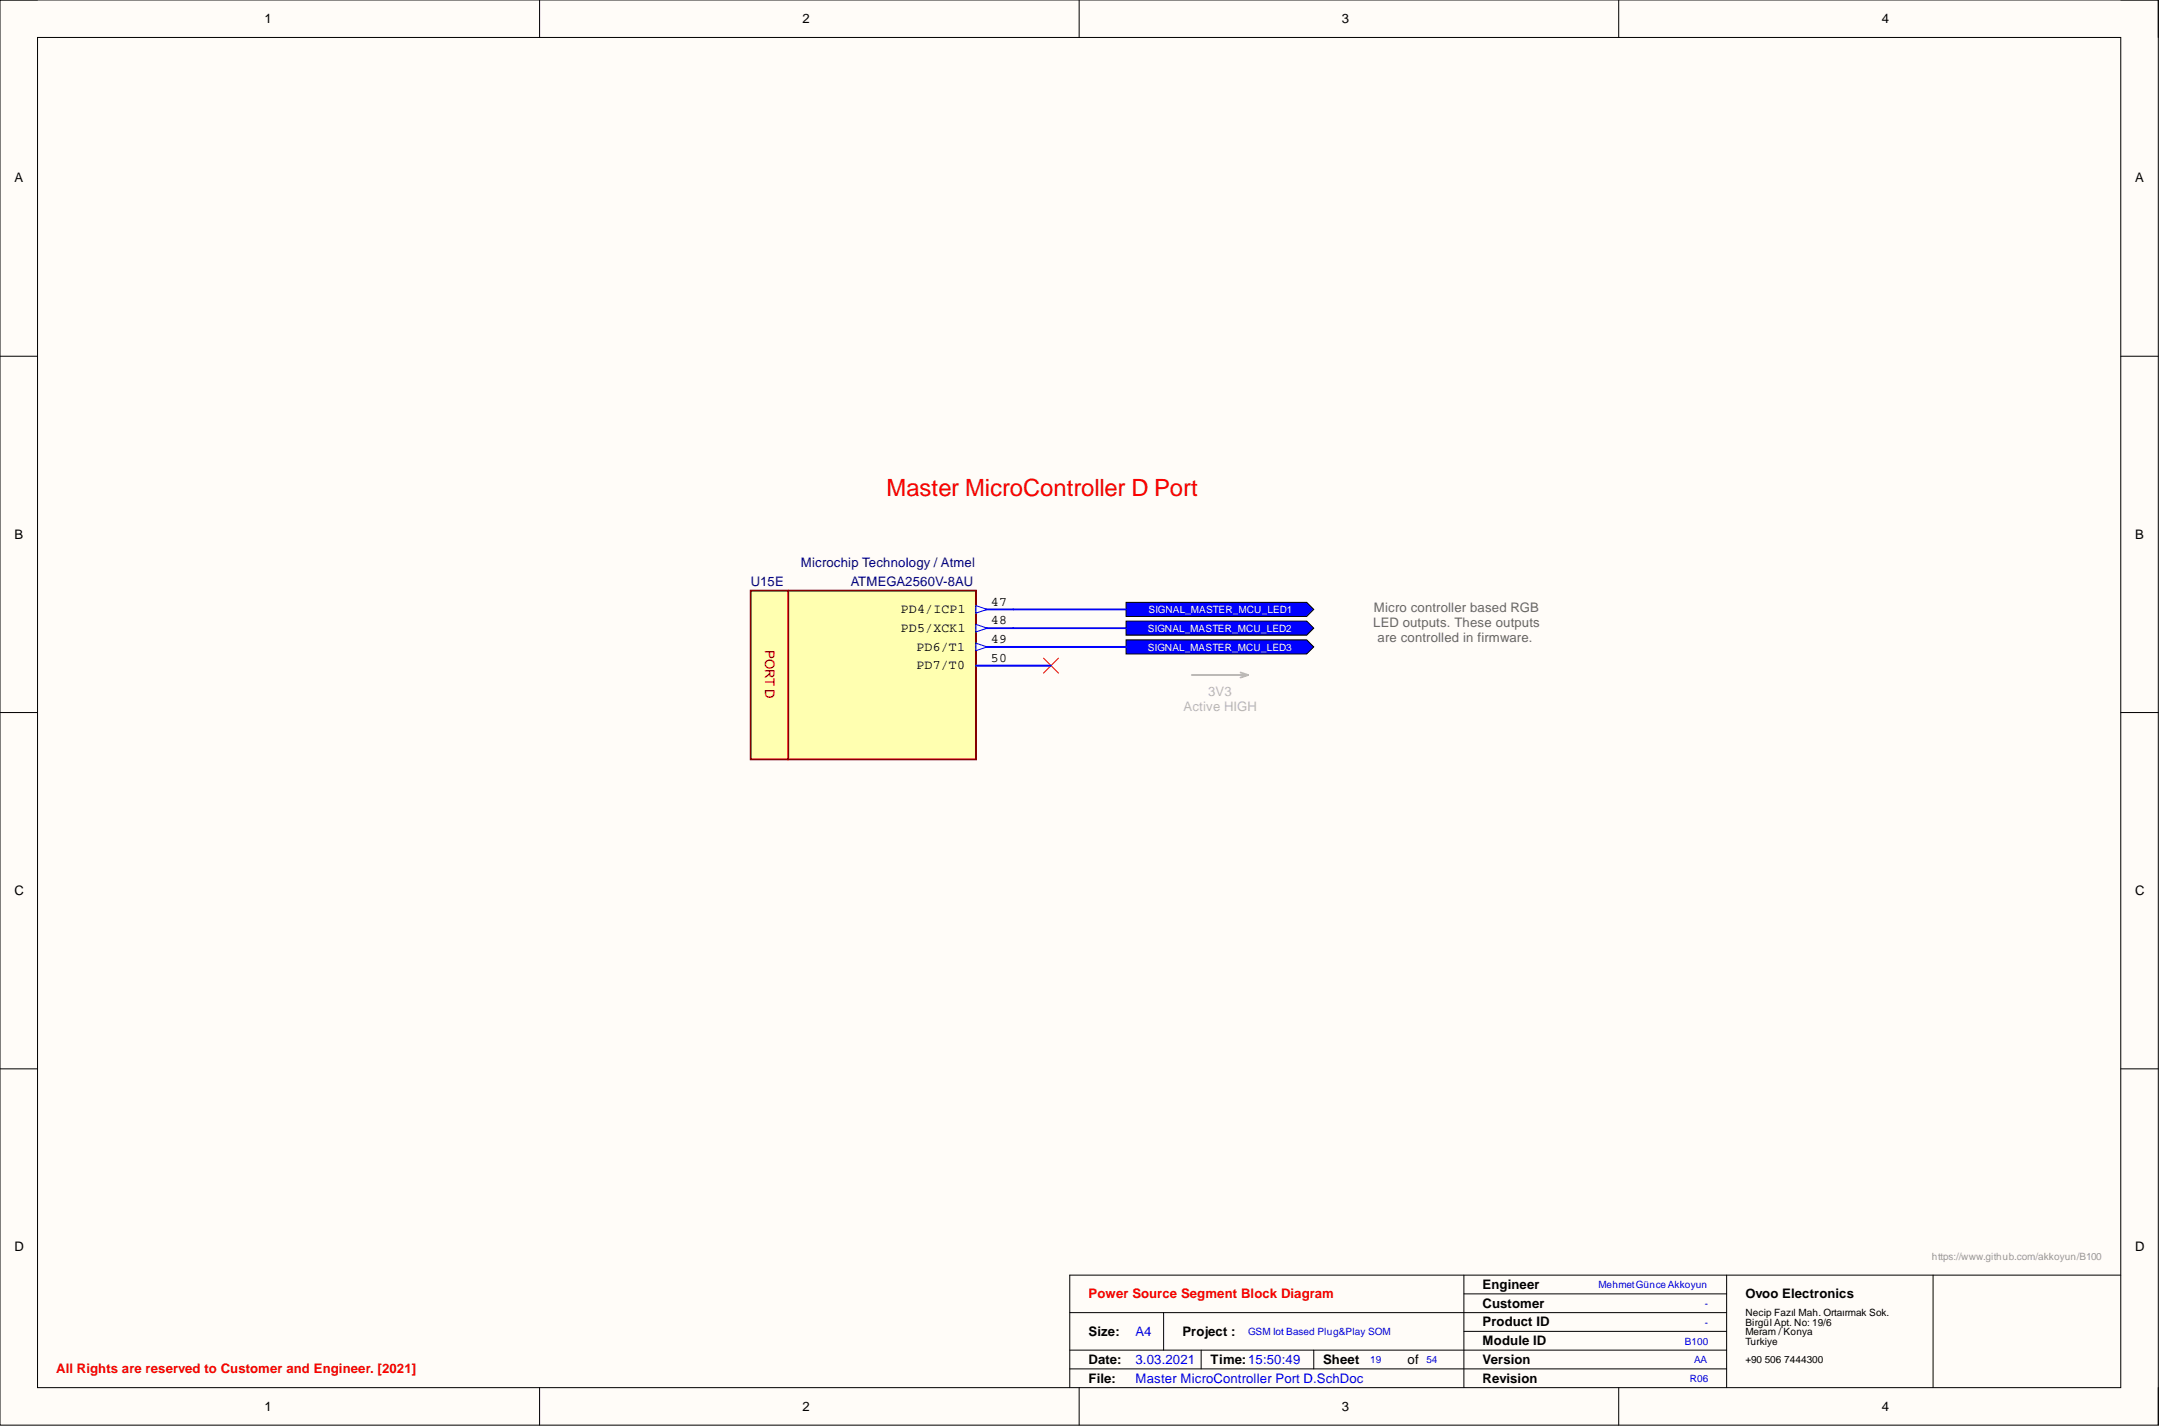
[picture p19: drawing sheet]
<svg xmlns="http://www.w3.org/2000/svg" width="292mm" height="193mm" viewBox="0 0 292 193" stroke-linecap="round" stroke-linejoin="round" font-family="sans-serif">
<defs><g id="words">
<text font-size="3.2" fill="#f00" x="119.9" y="67.1">Master MicroController D Port</text>
<g font-size="1.8">
<text x="35.8" y="3.1">1</text>
<text x="108.6" y="3.1">2</text>
<text x="181.6" y="3.1">3</text>
<text x="254.6" y="3.1">4</text>
<text x="1.9" y="24.7">A</text>
<text x="288.9" y="24.7">A</text>
<text x="1.9" y="72.9">B</text>
<text x="288.9" y="72.9">B</text>
<text x="121.9" y="83">PD4/ICP1</text>
<text x="134.1" y="82">47</text>
<text x="121.9" y="85.5">PD5/XCK1</text>
<text x="124" y="88">PD6/T1</text>
<text x="134.1" y="84.5">48</text>
<text x="134.1" y="87">49</text>
<text x="134.1" y="89.6">50</text>
<text x="124" y="90.6">PD7/T0</text>
<text x="1.9" y="121.1">C</text>
<text x="288.9" y="121.1">C</text>
<text x="1.9" y="169.3">D</text>
<text x="288.9" y="169.3">D</text>
<text x="200.6" y="174.4">Engineer</text>
<text x="200.6" y="177">Customer</text>
<text x="200.6" y="179.5">Product ID</text>
<text x="236.1" y="175.7">Ovoo Electronics</text>
<text x="147.3" y="180.8">Size:</text>
<text x="147.3" y="184.6">Date:</text>
<text x="160" y="180.8">Project :</text>
<text x="163.8" y="184.6">Time:15:50:49</text>
<text x="179" y="184.6">Sheet</text>
<text x="190.4" y="184.6">of</text>
<text x="200.6" y="182">Module ID</text>
<text x="200.6" y="184.6">Version</text>
<text x="35.8" y="190.9">1</text>
<text x="108.6" y="190.9">2</text>
<text x="147.3" y="187.1">File:</text>
<text x="181.6" y="190.9">3</text>
<text x="200.6" y="187.1">Revision</text>
<text x="254.6" y="190.9">4</text>
</g>
<g font-size="1.8" fill="#000080">
<text x="108.3" y="76.7">Microchip Technology / Atmel</text>
<text x="101.6" y="79.3">U15E</text>
<text x="115.1" y="79.3">ATMEGA2560V-8AU</text>
</g>
<g font-size="1.8" fill="#666">
<text x="185.9" y="82.8">Micro controller based RGB</text>
<text x="185.8" y="84.8">LED outputs. These outputs</text>
<text x="186.4" y="86.9">are controlled in firmware.</text>
</g>
<text font-size="1.8" fill="#980000" x="103.5" y="88" transform="rotate(90 103.5 88)">PORT D</text>
<g font-size="1.8" fill="#b7b7b7">
<text x="163.4" y="94.2">3V3</text>
<text x="160.1" y="96.3">Active HIGH</text>
</g>
<g font-size="1.8" fill="#f00">
<text x="147.3" y="175.7">Power Source Segment Block Diagram</text>
<text x="7.6" y="185.8">All Rights are reserved to Customer and Engineer. [2021]</text>
</g>
<g font-size="1.8" fill="#00f">
<text x="153.6" y="184.6">3.03.2021</text>
<text x="153.6" y="180.8">A4</text>
<text x="153.6" y="187.1">Master MicroController Port D.SchDoc</text>
</g>
<g font-size="1.4" fill="#fff">
<text x="155.4" y="83">SIGNAL_MASTER_MCU_LED1</text>
<text x="155.3" y="85.5">SIGNAL_MASTER_MCU_LED2</text>
<text x="155.3" y="88">SIGNAL_MASTER_MCU_LED3</text>
</g>
<text font-size="1.4" fill="#999" x="261.4" y="170.5">https://www.github.com/akkoyun/B100</text>
<g font-size="1.4" fill="#00f">
<text x="216.3" y="174.3">MehmetGünce Akkoyun</text>
<text x="230.6" y="176.9">-</text>
<text x="230.6" y="179.4">-</text>
<text x="168.9" y="180.7">GSM Iot Based Plug&amp;Play SOM</text>
<text x="185.4" y="184.5">19</text>
<text x="193" y="184.5">54</text>
<text x="227.9" y="181.9">B100</text>
<text x="229.2" y="184.5">AA</text>
<text x="228.6" y="187">R06</text>
</g>
<g font-size="1.4">
<text x="236.1" y="178.1">Necip Fazıl Mah. Ortaırmak Sok.</text>
<text x="236.1" y="179.4">Birgül Apt. No: 19/6</text>
<text x="236.1" y="180.7">Meram / Konya</text>
<text x="236.1" y="181.9">Turkiye</text>
<text x="236.1" y="184.5">+90 506 7444300</text>
</g>
</g></defs>
<path d="M0 0h292v192.9h-292z" fill-rule="evenodd" fill="#fffcf8"/>
<path d="M0 0h292v192.9h-292z" fill="none" stroke="#000" stroke-width=".14"/>
<path d="M5.1 5.1h281.8v182.7h-281.8z" fill-rule="evenodd" fill="#fffcf8"/>
<g fill="none" stroke="#000" stroke-width=".14">
<path d="M0 0h5.1M73 0v5.1M146 0v5.1M219 0v5.1M286.9 0h5.1v5.1M5.1 5.1h281.8v182.7h-281.8zM0 48.2h5.1M286.9 48.2h5.1M0 96.4h5.1M286.9 96.4h5.1M0 144.6h5.1M286.9 144.6h5.1"/>
<path d="M144.7 177.6h88.9M157.4 177.6v5.1M198.1 175.1h35.5M198.1 172.6v15.2M233.6 172.6v15.2M261.5 172.6v15.2M286.9 172.6h-142.2v15.2M73 187.8v5.1M144.7 182.7h88.9M144.7 185.2h88.9M146 187.8v5.1M162.5 182.7v2.5"/>
<path d="M177.7 182.7v2.5M198.1 180.2h35.5M219 187.8v5.1M292 187.8v5.1"/>
</g>
<path d="M141.2 89.1l2 2M143.2 89.1l-2 2" fill="none" stroke="#f00" stroke-width=".14"/>
<path d="M152.4 81.5h24.4l.9 1-.9 .9h-24.4z" fill-rule="evenodd" fill="#00f"/>
<path d="M152.4 81.5h24.4l.9 1-.9 .9h-24.4z" fill="none" stroke="#000" stroke-width=".14"/>
<path d="M152.4 84.1h24.4l.9 .9-.9 1h-24.4z" fill-rule="evenodd" fill="#00f"/>
<path d="M152.4 84.1h24.4l.9 .9-.9 1h-24.4z" fill="none" stroke="#000" stroke-width=".14"/>
<path d="M152.4 86.6h24.4l.9 .9-.9 1h-24.4z" fill-rule="evenodd" fill="#00f"/>
<path d="M152.4 86.6h24.4l.9 .9-.9 1h-24.4z" fill="none" stroke="#000" stroke-width=".14"/>
<path d="M101.6 79.9h30.4v22.9h-30.4z" fill-rule="evenodd" fill="#ffffb0"/>
<path d="M101.6 79.9h30.4v22.9h-30.4z" fill="none" stroke="#800000" stroke-width=".25"/>
<path d="M106.6 79.9v22.9" fill="none" stroke="#980000" stroke-width=".25"/>
<path d="M132 82.5h5.1" fill="none" stroke="#00f" stroke-width=".25"/>
<path d="M132 82l1.6 .5-1.6 .5z" fill="#f8fcff"/>
<path d="M132 82l1.6 .5-1.6 .5z" fill="none" stroke="#00f" stroke-width=".14"/>
<path d="M132 85h5.1" fill="none" stroke="#00f" stroke-width=".25"/>
<path d="M132 84.5l1.6 .5-1.6 .5z" fill="#f8fcff"/>
<path d="M132 84.5l1.6 .5-1.6 .5z" fill="none" stroke="#00f" stroke-width=".14"/>
<path d="M132 87.5h5.1" fill="none" stroke="#00f" stroke-width=".25"/>
<path d="M132 87l1.6 .5-1.6 .5z" fill="#f8fcff"/>
<path d="M132 87l1.6 .5-1.6 .5z" fill="none" stroke="#00f" stroke-width=".14"/>
<path d="M132 90.1h10.2M137.1 85h15.3M137.1 87.5h15.3M137.1 82.5h15.3" fill="none" stroke="#00f" stroke-width=".25"/>
<path d="M161.2 91.3h7.7M167.8 91l1.1 .3M168.9 91.3l-1.1 .4" fill="none" stroke="#b7b7b7" stroke-width=".25"/>
<use href="#words"/>
</svg>
